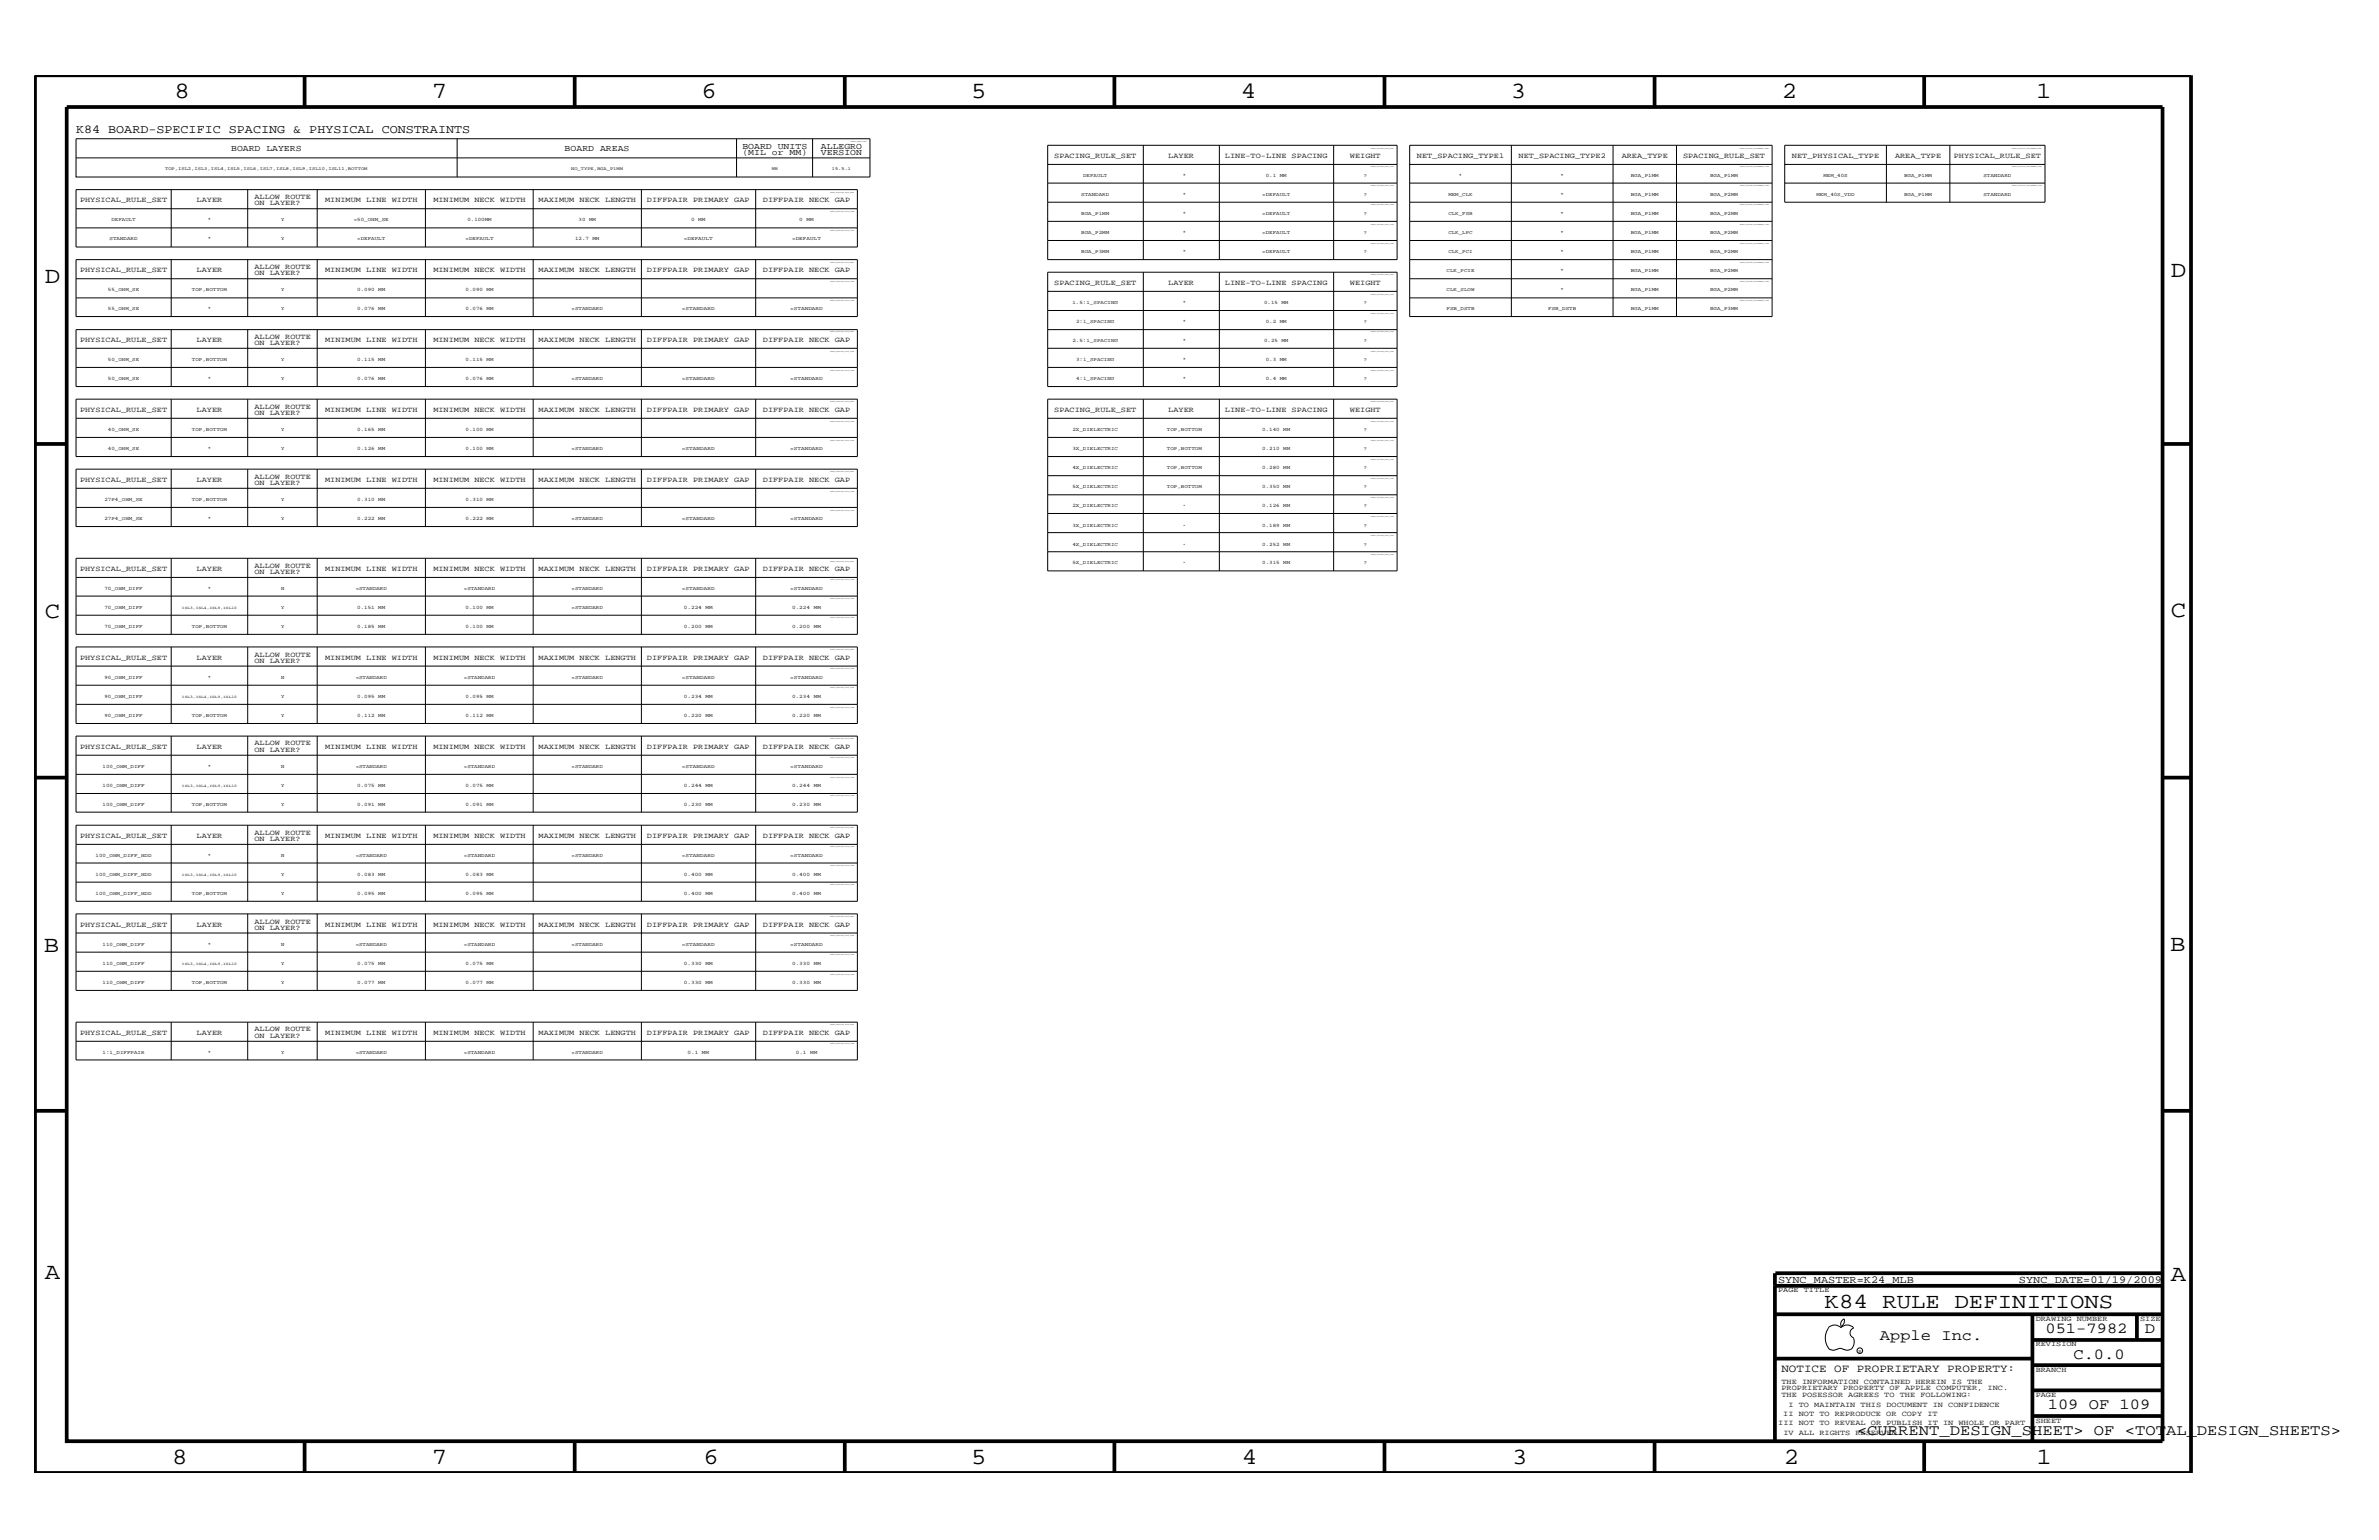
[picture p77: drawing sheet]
<svg xmlns="http://www.w3.org/2000/svg" width="432mm" height="279mm" viewBox="0 0 432 279" stroke-linecap="round" stroke-linejoin="round" font-family="sans-serif">
<defs><g id="words">
<g font-size="4.2">
<text x="31.7" y="17.8">8</text>
<text x="78.4" y="17.8">7</text>
<text x="127.3" y="17.8">6</text>
<text x="176.3" y="17.8">5</text>
<text x="225.2" y="17.8">4</text>
<text x="274.2" y="17.8">3</text>
<text x="323.4" y="17.8">2</text>
<text x="369.6" y="17.8">1</text>
<text x="8.1" y="51.3">D</text>
<text x="394" y="50.3">D</text>
<text x="8.1" y="112.1">C</text>
<text x="394" y="111.9">C</text>
<text x="8" y="172.7">B</text>
<text x="393.9" y="172.5">B</text>
<text x="8.1" y="232">A</text>
<text x="394" y="232.4">A</text>
<text x="31.2" y="265.6">8</text>
<text x="78.4" y="265.6">7</text>
<text x="127.7" y="265.6">6</text>
<text x="176.3" y="265.6">5</text>
<text x="225.4" y="265.6">4</text>
<text x="274.5" y="265.6">3</text>
<text x="323.8" y="265.6">2</text>
<text x="369.7" y="265.6">1</text>
</g>
<text font-size="3.9" x="331.2" y="237.3">K84 RULE DEFINITIONS</text>
<g font-size="2.8">
<text x="341.2" y="243.1">Apple Inc.</text>
<text x="371.3" y="241.9">051-7982</text>
<text x="389.3" y="241.9">D</text>
<text x="376.3" y="246.5">C.0.0</text>
<text x="371.7" y="255.7">109 OF 109</text>
<text x="337.1" y="260.4">&lt;CURRENT_DESIGN_SHEET&gt; OF &lt;TOTAL_DESIGN_SHEETS&gt;</text>
</g>
<text font-size="2.2" x="13.8" y="24.1">K84 BOARD-SPECIFIC SPACING &amp; PHYSICAL CONSTRAINTS</text>
<text font-size="2" x="323.3" y="248.9">NOTICE OF PROPRIETARY PROPERTY:</text>
<g font-size="1.9">
<text x="322.7" y="232.7">SYNC_MASTER=K24_MLB</text>
<text x="366.4" y="232.7">SYNC_DATE=01/19/2009</text>
</g>
<g font-size="1.6">
<text x="42" y="27.5">BOARD LAYERS</text>
<text x="102.5" y="27.5">BOARD AREAS</text>
<text x="134.7" y="28.1">(MIL or MM)</text>
<text x="134.7" y="27">BOARD UNITS</text>
<text x="149" y="28.1">VERSION</text>
<text x="149" y="27">ALLEGRO</text>
</g>
<g font-size="1.4">
<text x="191.3" y="28.6">SPACING_RULE_SET</text>
<text x="212" y="28.6">LAYER</text>
<text x="222.3" y="28.6">LINE-TO-LINE SPACING</text>
<text x="245" y="28.6">WEIGHT</text>
<text x="257.2" y="28.6">NET_SPACING_TYPE1</text>
<text x="275.6" y="28.6">NET_SPACING_TYPE2</text>
<text x="294.3" y="28.6">AREA_TYPE</text>
<text x="305.5" y="28.6">SPACING_RULE_SET</text>
<text x="325.2" y="28.6">NET_PHYSICAL_TYPE</text>
<text x="344" y="28.6">AREA_TYPE</text>
<text x="354.6" y="28.6">PHYSICAL_RULE_SET</text>
<text x="14.5" y="36.7">PHYSICAL_RULE_SET</text>
<text x="35.7" y="36.7">LAYER</text>
<text x="46.2" y="36.1">ALLOW ROUTE</text>
<text x="46.2" y="37.3">ON LAYER?</text>
<text x="59" y="36.7">MINIMUM LINE WIDTH</text>
<text x="78.7" y="36.7">MINIMUM NECK WIDTH</text>
<text x="97.7" y="36.7">MAXIMUM NECK LENGTH</text>
<text x="117.4" y="36.7">DIFFPAIR PRIMARY GAP</text>
<text x="138.5" y="36.7">DIFFPAIR NECK GAP</text>
<text x="14.5" y="49.4">PHYSICAL_RULE_SET</text>
<text x="35.7" y="49.4">LAYER</text>
<text x="46.2" y="48.8">ALLOW ROUTE</text>
<text x="46.2" y="50">ON LAYER?</text>
<text x="59" y="49.4">MINIMUM LINE WIDTH</text>
<text x="78.7" y="49.4">MINIMUM NECK WIDTH</text>
<text x="97.7" y="49.4">MAXIMUM NECK LENGTH</text>
<text x="117.4" y="49.4">DIFFPAIR PRIMARY GAP</text>
<text x="138.5" y="49.4">DIFFPAIR NECK GAP</text>
<text x="191.3" y="51.7">SPACING_RULE_SET</text>
<text x="212" y="51.7">LAYER</text>
<text x="222.3" y="51.7">LINE-TO-LINE SPACING</text>
<text x="245" y="51.7">WEIGHT</text>
<text x="14.5" y="62.1">PHYSICAL_RULE_SET</text>
<text x="35.7" y="62.1">LAYER</text>
<text x="46.2" y="61.5">ALLOW ROUTE</text>
<text x="46.2" y="62.7">ON LAYER?</text>
<text x="59" y="62.1">MINIMUM LINE WIDTH</text>
<text x="78.7" y="62.1">MINIMUM NECK WIDTH</text>
<text x="97.7" y="62.1">MAXIMUM NECK LENGTH</text>
<text x="117.4" y="62.1">DIFFPAIR PRIMARY GAP</text>
<text x="138.5" y="62.1">DIFFPAIR NECK GAP</text>
<text x="14.5" y="74.8">PHYSICAL_RULE_SET</text>
<text x="35.7" y="74.8">LAYER</text>
<text x="46.2" y="74.2">ALLOW ROUTE</text>
<text x="46.2" y="75.3">ON LAYER?</text>
<text x="59" y="74.8">MINIMUM LINE WIDTH</text>
<text x="78.7" y="74.8">MINIMUM NECK WIDTH</text>
<text x="97.7" y="74.8">MAXIMUM NECK LENGTH</text>
<text x="117.4" y="74.8">DIFFPAIR PRIMARY GAP</text>
<text x="138.5" y="74.8">DIFFPAIR NECK GAP</text>
<text x="191.3" y="74.8">SPACING_RULE_SET</text>
<text x="212" y="74.8">LAYER</text>
<text x="222.3" y="74.8">LINE-TO-LINE SPACING</text>
<text x="245" y="74.8">WEIGHT</text>
<text x="14.5" y="87.4">PHYSICAL_RULE_SET</text>
<text x="35.7" y="87.4">LAYER</text>
<text x="46.2" y="86.9">ALLOW ROUTE</text>
<text x="46.2" y="88">ON LAYER?</text>
<text x="59" y="87.4">MINIMUM LINE WIDTH</text>
<text x="78.7" y="87.4">MINIMUM NECK WIDTH</text>
<text x="97.7" y="87.4">MAXIMUM NECK LENGTH</text>
<text x="117.4" y="87.4">DIFFPAIR PRIMARY GAP</text>
<text x="138.5" y="87.4">DIFFPAIR NECK GAP</text>
<text x="14.5" y="103.6">PHYSICAL_RULE_SET</text>
<text x="35.7" y="103.6">LAYER</text>
<text x="46.2" y="103">ALLOW ROUTE</text>
<text x="46.2" y="104.2">ON LAYER?</text>
<text x="59" y="103.6">MINIMUM LINE WIDTH</text>
<text x="78.7" y="103.6">MINIMUM NECK WIDTH</text>
<text x="97.7" y="103.6">MAXIMUM NECK LENGTH</text>
<text x="117.4" y="103.6">DIFFPAIR PRIMARY GAP</text>
<text x="138.5" y="103.6">DIFFPAIR NECK GAP</text>
<text x="14.5" y="119.7">PHYSICAL_RULE_SET</text>
<text x="35.7" y="119.7">LAYER</text>
<text x="46.2" y="119.2">ALLOW ROUTE</text>
<text x="59" y="119.7">MINIMUM LINE WIDTH</text>
<text x="78.7" y="119.7">MINIMUM NECK WIDTH</text>
<text x="97.7" y="119.7">MAXIMUM NECK LENGTH</text>
<text x="117.4" y="119.7">DIFFPAIR PRIMARY GAP</text>
<text x="138.5" y="119.7">DIFFPAIR NECK GAP</text>
<text x="46.2" y="120.3">ON LAYER?</text>
<text x="14.5" y="135.8">PHYSICAL_RULE_SET</text>
<text x="35.7" y="135.8">LAYER</text>
<text x="46.2" y="135.2">ALLOW ROUTE</text>
<text x="46.2" y="136.4">ON LAYER?</text>
<text x="59" y="135.8">MINIMUM LINE WIDTH</text>
<text x="78.7" y="135.8">MINIMUM NECK WIDTH</text>
<text x="97.7" y="135.8">MAXIMUM NECK LENGTH</text>
<text x="117.4" y="135.8">DIFFPAIR PRIMARY GAP</text>
<text x="138.5" y="135.8">DIFFPAIR NECK GAP</text>
<text x="14.5" y="152">PHYSICAL_RULE_SET</text>
<text x="35.7" y="152">LAYER</text>
<text x="46.2" y="151.4">ALLOW ROUTE</text>
<text x="46.2" y="152.6">ON LAYER?</text>
<text x="59" y="152">MINIMUM LINE WIDTH</text>
<text x="78.7" y="152">MINIMUM NECK WIDTH</text>
<text x="97.7" y="152">MAXIMUM NECK LENGTH</text>
<text x="117.4" y="152">DIFFPAIR PRIMARY GAP</text>
<text x="138.5" y="152">DIFFPAIR NECK GAP</text>
<text x="46.2" y="167.6">ALLOW ROUTE</text>
<text x="14.5" y="168.2">PHYSICAL_RULE_SET</text>
<text x="35.7" y="168.2">LAYER</text>
<text x="46.2" y="168.7">ON LAYER?</text>
<text x="59" y="168.2">MINIMUM LINE WIDTH</text>
<text x="78.7" y="168.2">MINIMUM NECK WIDTH</text>
<text x="97.7" y="168.2">MAXIMUM NECK LENGTH</text>
<text x="117.4" y="168.2">DIFFPAIR PRIMARY GAP</text>
<text x="138.5" y="168.2">DIFFPAIR NECK GAP</text>
<text x="14.5" y="187.7">PHYSICAL_RULE_SET</text>
<text x="35.7" y="187.7">LAYER</text>
<text x="46.2" y="187.1">ALLOW ROUTE</text>
<text x="46.2" y="188.3">ON LAYER?</text>
<text x="59" y="187.7">MINIMUM LINE WIDTH</text>
<text x="78.7" y="187.7">MINIMUM NECK WIDTH</text>
<text x="97.7" y="187.7">MAXIMUM NECK LENGTH</text>
<text x="117.4" y="187.7">DIFFPAIR PRIMARY GAP</text>
<text x="138.5" y="187.7">DIFFPAIR NECK GAP</text>
<text x="322.7" y="234.4">PAGE TITLE</text>
<text x="369.5" y="239.6">DRAWING NUMBER</text>
<text x="388.5" y="239.6">SIZE</text>
<text x="369.5" y="244.2">REVISION</text>
<text x="323.3" y="251.1">THE INFORMATION CONTAINED HEREIN IS THE</text>
<text x="369.5" y="248.9">BRANCH</text>
<text x="323.3" y="253.4">THE POSESSOR AGREES TO THE FOLLOWING:</text>
<text x="323.3" y="252.3">PROPRIETARY PROPERTY OF APPLE COMPUTER, INC.</text>
<text x="323.7" y="256.9">II NOT TO REPRODUCE OR COPY IT</text>
<text x="324.6" y="255.2">I TO MAINTAIN THIS DOCUMENT IN CONFIDENCE</text>
<text x="369.5" y="253.4">PAGE</text>
<text x="322.7" y="258.6">III NOT TO REVEAL OR PUBLISH IT IN WHOLE OR PART</text>
<text x="323.7" y="260.4">IV ALL RIGHTS RESERVED</text>
<text x="369.5" y="258.1">SHEET</text>
</g>
<g font-size=".9">
<text x="196.3" y="35.6">STANDARD</text>
<text x="196.6" y="32.1">DEFAULT</text>
<text x="214.7" y="32.1">*</text>
<text x="214.7" y="35.6">*</text>
<text x="229.1" y="35.6">=DEFAULT</text>
<text x="229.7" y="32.1">0.1 MM</text>
<text x="247.5" y="32.1">?</text>
<text x="247.5" y="35.6">?</text>
<text x="262.9" y="35.6">MEM_CLK</text>
<text x="264.8" y="32.1">*</text>
<text x="283.3" y="35.6">*</text>
<text x="283.3" y="32.1">*</text>
<text x="296" y="32.1">BGA_P1MM</text>
<text x="296" y="35.6">BGA_P1MM</text>
<text x="310.4" y="32.1">BGA_P1MM</text>
<text x="310.4" y="35.6">BGA_P2MM</text>
<text x="329.7" y="35.6">MEM_40S_VDD</text>
<text x="331" y="32.1">MEM_40S</text>
<text x="345.6" y="32.1">BGA_P1MM</text>
<text x="345.6" y="35.6">BGA_P1MM</text>
<text x="360" y="32.1">STANDARD</text>
<text x="360" y="35.6">STANDARD</text>
<text x="20.2" y="40.2">DEFAULT</text>
<text x="37.7" y="40.2">*</text>
<text x="51" y="40.2">Y</text>
<text x="64.2" y="40.2">=50_OHM_SE</text>
<text x="84.8" y="40.2">0.100MM</text>
<text x="105" y="40.2">30 MM</text>
<text x="125.4" y="40.2">0</text>
<text x="126.7" y="40.2">MM</text>
<text x="145.1" y="40.2">0</text>
<text x="146.4" y="40.2">MM</text>
<text x="196.3" y="39.1">BGA_P1MM</text>
<text x="214.7" y="39.1">*</text>
<text x="229.1" y="39.1">=DEFAULT</text>
<text x="247.5" y="39.1">?</text>
<text x="262.9" y="39.1">CLK_FSB</text>
<text x="283.3" y="39.1">*</text>
<text x="296" y="39.1">BGA_P1MM</text>
<text x="310.4" y="39.1">BGA_P2MM</text>
<text x="19.9" y="43.6">STANDARD</text>
<text x="37.7" y="43.6">*</text>
<text x="51" y="43.6">Y</text>
<text x="64.9" y="43.6">=DEFAULT</text>
<text x="84.5" y="43.6">=DEFAULT</text>
<text x="104.4" y="43.6">12.7 MM</text>
<text x="124.1" y="43.6">=DEFAULT</text>
<text x="143.8" y="43.6">=DEFAULT</text>
<text x="196.3" y="45.9">BGA_P3MM</text>
<text x="196.3" y="42.4">BGA_P2MM</text>
<text x="214.7" y="45.9">*</text>
<text x="214.7" y="42.4">*</text>
<text x="229.1" y="45.9">=DEFAULT</text>
<text x="229.1" y="42.4">=DEFAULT</text>
<text x="247.5" y="45.9">?</text>
<text x="247.5" y="42.4">?</text>
<text x="262.9" y="45.9">CLK_PCI</text>
<text x="262.9" y="42.4">CLK_LPC</text>
<text x="283.3" y="45.9">*</text>
<text x="283.3" y="42.4">*</text>
<text x="296" y="45.9">BGA_P1MM</text>
<text x="296" y="42.4">BGA_P1MM</text>
<text x="310.4" y="45.9">BGA_P2MM</text>
<text x="310.4" y="42.4">BGA_P2MM</text>
<text x="19.6" y="52.9">55_OHM_SE</text>
<text x="34.8" y="52.9">TOP,BOTTOM</text>
<text x="51" y="52.9">Y</text>
<text x="64.9" y="52.9">0.090 MM</text>
<text x="84.5" y="52.9">0.090 MM</text>
<text x="262.6" y="49.4">CLK_PCIE</text>
<text x="262.6" y="52.9">CLK_SLOW</text>
<text x="283.3" y="49.4">*</text>
<text x="283.3" y="52.9">*</text>
<text x="296" y="52.9">BGA_P1MM</text>
<text x="296" y="49.4">BGA_P1MM</text>
<text x="310.4" y="52.9">BGA_P2MM</text>
<text x="310.4" y="49.4">BGA_P2MM</text>
<text x="19.6" y="56.3">55_OHM_SE</text>
<text x="37.7" y="56.3">*</text>
<text x="51" y="56.3">Y</text>
<text x="64.9" y="56.3">0.076 MM</text>
<text x="84.5" y="56.3">0.076 MM</text>
<text x="103.8" y="56.3">=STANDARD</text>
<text x="123.8" y="56.3">=STANDARD</text>
<text x="143.4" y="56.3">=STANDARD</text>
<text x="194.6" y="55.1">1.5:1_SPACING</text>
<text x="195.3" y="58.6">2:1_SPACING</text>
<text x="214.7" y="55.1">*</text>
<text x="214.7" y="58.6">*</text>
<text x="229.4" y="55.1">0.15 MM</text>
<text x="229.7" y="58.6">0.2 MM</text>
<text x="247.5" y="55.1">?</text>
<text x="247.5" y="58.6">?</text>
<text x="262.6" y="56.3">FSB_DSTB</text>
<text x="281" y="56.3">FSB_DSTB</text>
<text x="296" y="56.3">BGA_P1MM</text>
<text x="310.4" y="56.3">BGA_P3MM</text>
<text x="19.6" y="65.6">50_OHM_SE</text>
<text x="34.8" y="65.6">TOP,BOTTOM</text>
<text x="51" y="65.6">Y</text>
<text x="64.9" y="65.6">0.115 MM</text>
<text x="84.5" y="65.6">0.115 MM</text>
<text x="194.6" y="62.1">2.5:1_SPACING</text>
<text x="195.3" y="65.6">3:1_SPACING</text>
<text x="214.7" y="65.6">*</text>
<text x="214.7" y="62.1">*</text>
<text x="229.4" y="62.1">0.25 MM</text>
<text x="229.7" y="65.6">0.3 MM</text>
<text x="247.5" y="65.6">?</text>
<text x="247.5" y="62.1">?</text>
<text x="19.6" y="69">50_OHM_SE</text>
<text x="37.7" y="69">*</text>
<text x="51" y="69">Y</text>
<text x="64.9" y="69">0.076 MM</text>
<text x="84.5" y="69">0.076 MM</text>
<text x="103.8" y="69">=STANDARD</text>
<text x="123.8" y="69">=STANDARD</text>
<text x="143.4" y="69">=STANDARD</text>
<text x="195.3" y="69">4:1_SPACING</text>
<text x="214.7" y="69">*</text>
<text x="229.7" y="69">0.4 MM</text>
<text x="247.5" y="69">?</text>
<text x="19.6" y="78.2">40_OHM_SE</text>
<text x="19.6" y="81.6">40_OHM_SE</text>
<text x="34.8" y="78.2">TOP,BOTTOM</text>
<text x="37.7" y="81.6">*</text>
<text x="51" y="78.2">Y</text>
<text x="51" y="81.6">Y</text>
<text x="64.9" y="78.2">0.165 MM</text>
<text x="64.9" y="81.6">0.126 MM</text>
<text x="84.5" y="78.2">0.100 MM</text>
<text x="84.5" y="81.6">0.100 MM</text>
<text x="103.8" y="81.6">=STANDARD</text>
<text x="123.8" y="81.6">=STANDARD</text>
<text x="143.4" y="81.6">=STANDARD</text>
<text x="194.6" y="81.6">3X_DIELECTRIC</text>
<text x="194.6" y="78.2">2X_DIELECTRIC</text>
<text x="211.8" y="81.6">TOP,BOTTOM</text>
<text x="211.8" y="78.2">TOP,BOTTOM</text>
<text x="229.1" y="81.6">0.210 MM</text>
<text x="229.1" y="78.2">0.140 MM</text>
<text x="247.5" y="81.6">?</text>
<text x="247.5" y="78.2">?</text>
<text x="194.6" y="85.1">4X_DIELECTRIC</text>
<text x="194.6" y="88.6">5X_DIELECTRIC</text>
<text x="211.8" y="85.1">TOP,BOTTOM</text>
<text x="211.8" y="88.6">TOP,BOTTOM</text>
<text x="229.1" y="88.6">0.350 MM</text>
<text x="229.1" y="85.1">0.280 MM</text>
<text x="247.5" y="85.1">?</text>
<text x="247.5" y="88.6">?</text>
<text x="19" y="90.9">27P4_OHM_SE</text>
<text x="19" y="94.3">27P4_OHM_SE</text>
<text x="34.8" y="90.9">TOP,BOTTOM</text>
<text x="37.7" y="94.3">*</text>
<text x="51" y="90.9">Y</text>
<text x="51" y="94.3">Y</text>
<text x="64.9" y="90.9">0.310 MM</text>
<text x="64.9" y="94.3">0.222 MM</text>
<text x="84.5" y="90.9">0.310 MM</text>
<text x="84.5" y="94.3">0.222 MM</text>
<text x="103.8" y="94.3">=STANDARD</text>
<text x="123.8" y="94.3">=STANDARD</text>
<text x="143.4" y="94.3">=STANDARD</text>
<text x="194.6" y="95.5">3X_DIELECTRIC</text>
<text x="194.6" y="92.1">2X_DIELECTRIC</text>
<text x="229.1" y="95.5">0.189 MM</text>
<text x="229.1" y="92.1">0.126 MM</text>
<text x="247.5" y="95.5">?</text>
<text x="247.5" y="92.1">?</text>
<text x="194.6" y="99">4X_DIELECTRIC</text>
<text x="229.1" y="99">0.252 MM</text>
<text x="247.5" y="99">?</text>
<text x="19" y="107">70_OHM_DIFF</text>
<text x="37.7" y="107">*</text>
<text x="51" y="107">N</text>
<text x="64.6" y="107">=STANDARD</text>
<text x="84.2" y="107">=STANDARD</text>
<text x="103.8" y="107">=STANDARD</text>
<text x="123.8" y="107">=STANDARD</text>
<text x="143.4" y="107">=STANDARD</text>
<text x="194.6" y="102.4">5X_DIELECTRIC</text>
<text x="229.1" y="102.4">0.315 MM</text>
<text x="247.5" y="102.4">?</text>
<text x="19" y="110.5">70_OHM_DIFF</text>
<text x="19" y="114">70_OHM_DIFF</text>
<text x="34.8" y="114">TOP,BOTTOM</text>
<text x="51" y="110.5">Y</text>
<text x="51" y="114">Y</text>
<text x="64.9" y="110.5">0.151 MM</text>
<text x="64.9" y="114">0.185 MM</text>
<text x="84.5" y="110.5">0.100 MM</text>
<text x="84.5" y="114">0.100 MM</text>
<text x="103.8" y="110.5">=STANDARD</text>
<text x="124.1" y="114">0.200</text>
<text x="124.1" y="110.5">0.224</text>
<text x="128.1" y="114">MM</text>
<text x="128.1" y="110.5">MM</text>
<text x="143.8" y="114">0.200</text>
<text x="143.8" y="110.5">0.224</text>
<text x="147.7" y="114">MM</text>
<text x="147.7" y="110.5">MM</text>
<text x="19" y="123.1">90_OHM_DIFF</text>
<text x="37.7" y="123.1">*</text>
<text x="51" y="123.1">N</text>
<text x="64.6" y="123.1">=STANDARD</text>
<text x="84.2" y="123.1">=STANDARD</text>
<text x="103.8" y="123.1">=STANDARD</text>
<text x="123.8" y="123.1">=STANDARD</text>
<text x="143.4" y="123.1">=STANDARD</text>
<text x="19" y="126.6">90_OHM_DIFF</text>
<text x="19" y="130.1">90_OHM_DIFF</text>
<text x="34.8" y="130.1">TOP,BOTTOM</text>
<text x="51" y="126.6">Y</text>
<text x="51" y="130.1">Y</text>
<text x="64.9" y="126.6">0.095 MM</text>
<text x="64.9" y="130.1">0.112 MM</text>
<text x="84.5" y="130.1">0.112 MM</text>
<text x="84.5" y="126.6">0.095 MM</text>
<text x="124.1" y="126.6">0.234</text>
<text x="124.1" y="130.1">0.220</text>
<text x="128.1" y="126.6">MM</text>
<text x="128.1" y="130.1">MM</text>
<text x="143.8" y="126.6">0.234</text>
<text x="143.8" y="130.1">0.220</text>
<text x="147.7" y="126.6">MM</text>
<text x="147.7" y="130.1">MM</text>
<text x="18.6" y="142.8">100_OHM_DIFF</text>
<text x="18.6" y="139.3">100_OHM_DIFF</text>
<text x="37.7" y="139.3">*</text>
<text x="51" y="142.8">Y</text>
<text x="51" y="139.3">N</text>
<text x="64.6" y="139.3">=STANDARD</text>
<text x="64.9" y="142.8">0.075 MM</text>
<text x="84.2" y="139.3">=STANDARD</text>
<text x="84.5" y="142.8">0.075 MM</text>
<text x="103.8" y="139.3">=STANDARD</text>
<text x="123.8" y="139.3">=STANDARD</text>
<text x="124.1" y="142.8">0.244</text>
<text x="128.1" y="142.8">MM</text>
<text x="143.4" y="139.3">=STANDARD</text>
<text x="143.8" y="142.8">0.244</text>
<text x="147.7" y="142.8">MM</text>
<text x="18.6" y="146.2">100_OHM_DIFF</text>
<text x="34.8" y="146.2">TOP,BOTTOM</text>
<text x="51" y="146.2">Y</text>
<text x="64.9" y="146.2">0.091 MM</text>
<text x="84.5" y="146.2">0.091 MM</text>
<text x="124.1" y="146.2">0.230</text>
<text x="128.1" y="146.2">MM</text>
<text x="143.8" y="146.2">0.230</text>
<text x="147.7" y="146.2">MM</text>
<text x="17.4" y="155.5">100_OHM_DIFF_HDD</text>
<text x="37.7" y="155.5">*</text>
<text x="51" y="155.5">N</text>
<text x="64.6" y="155.5">=STANDARD</text>
<text x="84.2" y="155.5">=STANDARD</text>
<text x="103.8" y="155.5">=STANDARD</text>
<text x="123.8" y="155.5">=STANDARD</text>
<text x="143.4" y="155.5">=STANDARD</text>
<text x="17.4" y="158.9">100_OHM_DIFF_HDD</text>
<text x="51" y="158.9">Y</text>
<text x="64.9" y="158.9">0.083 MM</text>
<text x="84.5" y="158.9">0.083 MM</text>
<text x="124.1" y="158.9">0.400</text>
<text x="128.1" y="158.9">MM</text>
<text x="143.8" y="158.9">0.400</text>
<text x="147.7" y="158.9">MM</text>
<text x="17.4" y="162.3">100_OHM_DIFF_HDD</text>
<text x="34.8" y="162.3">TOP,BOTTOM</text>
<text x="51" y="162.3">Y</text>
<text x="64.9" y="162.3">0.095 MM</text>
<text x="84.5" y="162.3">0.095 MM</text>
<text x="124.1" y="162.3">0.400</text>
<text x="128.1" y="162.3">MM</text>
<text x="143.8" y="162.3">0.400</text>
<text x="147.7" y="162.3">MM</text>
<text x="18.6" y="171.6">110_OHM_DIFF</text>
<text x="37.7" y="171.6">*</text>
<text x="51" y="171.6">N</text>
<text x="64.6" y="171.6">=STANDARD</text>
<text x="84.2" y="171.6">=STANDARD</text>
<text x="103.8" y="171.6">=STANDARD</text>
<text x="123.8" y="171.6">=STANDARD</text>
<text x="143.4" y="171.6">=STANDARD</text>
<text x="18.6" y="178.5">110_OHM_DIFF</text>
<text x="18.6" y="175">110_OHM_DIFF</text>
<text x="34.8" y="178.5">TOP,BOTTOM</text>
<text x="51" y="175">Y</text>
<text x="51" y="178.5">Y</text>
<text x="64.9" y="175">0.075 MM</text>
<text x="64.9" y="178.5">0.077 MM</text>
<text x="84.5" y="175">0.075 MM</text>
<text x="84.5" y="178.5">0.077 MM</text>
<text x="124.1" y="175">0.330</text>
<text x="124.1" y="178.5">0.330</text>
<text x="128.1" y="175">MM</text>
<text x="128.1" y="178.5">MM</text>
<text x="143.8" y="175">0.330</text>
<text x="143.8" y="178.5">0.330</text>
<text x="147.7" y="175">MM</text>
<text x="147.7" y="178.5">MM</text>
<text x="18.6" y="191.2">1:1_DIFFPAIR</text>
<text x="37.7" y="191.2">*</text>
<text x="51" y="191.2">Y</text>
<text x="64.6" y="191.2">=STANDARD</text>
<text x="84.2" y="191.2">=STANDARD</text>
<text x="103.8" y="191.2">=STANDARD</text>
<text x="124.8" y="191.2">0.1 MM</text>
<text x="144.4" y="191.2">0.1 MM</text>
<text x="337.3" y="245.4">R</text>
</g>
<g font-size=".8">
<text x="30" y="30.9">TOP,ISL2,ISL3,ISL4,ISL5,ISL6,ISL7,ISL8,ISL9,ISL10,ISL11,BOTTOM</text>
<text x="103.7" y="30.9">NO_TYPE,BGA_P1MM</text>
<text x="140.1" y="30.9">MM</text>
<text x="151" y="30.9">15.5.1</text>
</g>
<g font-size=".7">
<text x="214.8" y="95.5">*</text>
<text x="214.8" y="92.1">*</text>
<text x="214.8" y="99">*</text>
<text x="214.8" y="102.4">*</text>
<text x="33" y="110.5">ISL3,ISL4,ISL9,ISL10</text>
<text x="33" y="126.6">ISL3,ISL4,ISL9,ISL10</text>
<text x="33" y="142.8">ISL3,ISL4,ISL9,ISL10</text>
<text x="33" y="158.9">ISL3,ISL4,ISL9,ISL10</text>
<text x="33" y="175">ISL3,ISL4,ISL9,ISL10</text>
</g>
<g font-size=".3">
<text x="154.4" y="25.8">TABLE_BOARD_INFO</text>
<text x="248.8" y="27">TABLE_SPACING_RULE_HEAD</text>
<text x="315.8" y="27">TABLE_SPACING_ASSIGNMENT_HEAD</text>
<text x="365.2" y="27">TABLE_PHYSICAL_ASSIGNMENT_HEAD</text>
<text x="150.7" y="35">TABLE_PHYSICAL_RULE_HEAD</text>
<text x="248.8" y="33.8">TABLE_SPACING_RULE_ITEM</text>
<text x="248.8" y="30.3">TABLE_SPACING_RULE_ITEM</text>
<text x="315.8" y="33.8">TABLE_SPACING_ASSIGNMENT_ITEM</text>
<text x="315.8" y="30.3">TABLE_SPACING_ASSIGNMENT_ITEM</text>
<text x="365.2" y="33.8">TABLE_PHYSICAL_ASSIGNMENT_ITEM</text>
<text x="365.2" y="30.3">TABLE_PHYSICAL_ASSIGNMENT_ITEM</text>
<text x="150.7" y="38.5">TABLE_PHYSICAL_RULE_ITEM</text>
<text x="150.7" y="41.9">TABLE_PHYSICAL_RULE_ITEM</text>
<text x="248.8" y="37.3">TABLE_SPACING_RULE_ITEM</text>
<text x="248.8" y="40.8">TABLE_SPACING_RULE_ITEM</text>
<text x="315.8" y="37.3">TABLE_SPACING_ASSIGNMENT_ITEM</text>
<text x="315.8" y="40.8">TABLE_SPACING_ASSIGNMENT_ITEM</text>
<text x="150.7" y="47.7">TABLE_PHYSICAL_RULE_HEAD</text>
<text x="248.8" y="44.2">TABLE_SPACING_RULE_ITEM</text>
<text x="315.8" y="44.2">TABLE_SPACING_ASSIGNMENT_ITEM</text>
<text x="315.8" y="47.7">TABLE_SPACING_ASSIGNMENT_ITEM</text>
<text x="150.7" y="51.1">TABLE_PHYSICAL_RULE_ITEM</text>
<text x="248.8" y="50">TABLE_SPACING_RULE_HEAD</text>
<text x="248.8" y="53.5">TABLE_SPACING_RULE_ITEM</text>
<text x="315.8" y="51.1">TABLE_SPACING_ASSIGNMENT_ITEM</text>
<text x="150.7" y="54.6">TABLE_PHYSICAL_RULE_ITEM</text>
<text x="248.8" y="56.9">TABLE_SPACING_RULE_ITEM</text>
<text x="315.8" y="54.6">TABLE_SPACING_ASSIGNMENT_ITEM</text>
<text x="150.7" y="60.3">TABLE_PHYSICAL_RULE_HEAD</text>
<text x="150.7" y="63.8">TABLE_PHYSICAL_RULE_ITEM</text>
<text x="248.8" y="60.3">TABLE_SPACING_RULE_ITEM</text>
<text x="248.8" y="63.8">TABLE_SPACING_RULE_ITEM</text>
<text x="150.7" y="67.3">TABLE_PHYSICAL_RULE_ITEM</text>
<text x="248.8" y="67.3">TABLE_SPACING_RULE_ITEM</text>
<text x="150.7" y="73">TABLE_PHYSICAL_RULE_HEAD</text>
<text x="150.7" y="76.5">TABLE_PHYSICAL_RULE_ITEM</text>
<text x="248.8" y="73">TABLE_SPACING_RULE_HEAD</text>
<text x="248.8" y="76.5">TABLE_SPACING_RULE_ITEM</text>
<text x="150.7" y="80">TABLE_PHYSICAL_RULE_ITEM</text>
<text x="248.8" y="80">TABLE_SPACING_RULE_ITEM</text>
<text x="248.8" y="83.4">TABLE_SPACING_RULE_ITEM</text>
<text x="150.7" y="85.7">TABLE_PHYSICAL_RULE_HEAD</text>
<text x="150.7" y="89.2">TABLE_PHYSICAL_RULE_ITEM</text>
<text x="248.8" y="86.9">TABLE_SPACING_RULE_ITEM</text>
<text x="150.7" y="92.7">TABLE_PHYSICAL_RULE_ITEM</text>
<text x="248.8" y="90.3">TABLE_SPACING_RULE_ITEM</text>
<text x="248.8" y="93.8">TABLE_SPACING_RULE_ITEM</text>
<text x="150.7" y="101.9">TABLE_PHYSICAL_RULE_HEAD</text>
<text x="248.8" y="97.2">TABLE_SPACING_RULE_ITEM</text>
<text x="248.8" y="100.7">TABLE_SPACING_RULE_ITEM</text>
<text x="150.7" y="105.3">TABLE_PHYSICAL_RULE_ITEM</text>
<text x="150.7" y="112.2">TABLE_PHYSICAL_RULE_ITEM</text>
<text x="150.7" y="108.7">TABLE_PHYSICAL_RULE_ITEM</text>
<text x="150.7" y="118">TABLE_PHYSICAL_RULE_HEAD</text>
<text x="150.7" y="124.9">TABLE_PHYSICAL_RULE_ITEM</text>
<text x="150.7" y="121.4">TABLE_PHYSICAL_RULE_ITEM</text>
<text x="150.7" y="128.4">TABLE_PHYSICAL_RULE_ITEM</text>
<text x="150.7" y="137.6">TABLE_PHYSICAL_RULE_ITEM</text>
<text x="150.7" y="134.1">TABLE_PHYSICAL_RULE_HEAD</text>
<text x="150.7" y="141.1">TABLE_PHYSICAL_RULE_ITEM</text>
<text x="150.7" y="144.5">TABLE_PHYSICAL_RULE_ITEM</text>
<text x="150.7" y="153.7">TABLE_PHYSICAL_RULE_ITEM</text>
<text x="150.7" y="150.2">TABLE_PHYSICAL_RULE_HEAD</text>
<text x="150.7" y="160.6">TABLE_PHYSICAL_RULE_ITEM</text>
<text x="150.7" y="157.2">TABLE_PHYSICAL_RULE_ITEM</text>
<text x="150.7" y="166.4">TABLE_PHYSICAL_RULE_HEAD</text>
<text x="150.7" y="173.3">TABLE_PHYSICAL_RULE_ITEM</text>
<text x="150.7" y="169.9">TABLE_PHYSICAL_RULE_ITEM</text>
<text x="150.7" y="176.8">TABLE_PHYSICAL_RULE_ITEM</text>
<text x="150.7" y="189.4">TABLE_PHYSICAL_RULE_ITEM</text>
<text x="150.7" y="186">TABLE_PHYSICAL_RULE_HEAD</text>
</g>
</g></defs>
<g fill="none" stroke="#000" stroke-width=".68" stroke-linecap="butt">
<path d="M6.4 13.7h391.3v253.5h-391.3zM12.1 19.4h380.4v242.1h-380.4zM55.3 13.7v5.7M104.3 13.7v5.7M153.3 13.7v5.7M202.3 13.7v5.7M251.3 13.7v5.7M300.3 13.7v5.7M349.3 13.7v5.7M6.4 80.5h5.7M392.5 80.5h5.2M6.4 141.1h5.7"/>
<path d="M392.5 141.1h5.2M6.4 201.5h5.7M392.5 201.5h5.2M322.2 231v30.5M322.2 233.3h70.3M322.2 238.4h70.3M322.2 231h70.3M368.9 238.4v23.1M387.9 238.4v4.7M322.2 246.5h46.7M368.9 256.9h23.6M368.9 252.3h23.6"/>
<path d="M368.9 247.7h23.6M368.9 243.1h23.6M55.3 261.5v5.7M104.3 261.5v5.7M153.3 261.5v5.7M202.3 261.7v5.5M251.3 261.5v5.7M300.3 261.5v5.7M349.3 261.5v5.7"/>
</g>
<g fill="none" stroke="#000" stroke-width=".18">
<path d="M13.8 25.2h144.1v6.9h-144.1zM13.8 28.6h144.1M13.8 37.9h141.8M13.8 34.4h141.8v10.4h-141.8zM31.1 34.4v10.4M45 34.4v10.4M57.6 34.4v10.4M77.2 34.4v10.4M83 25.2v6.9M96.8 34.4v10.4M116.4 34.4v10.4M133.7 25.2v6.9"/>
<path d="M137.2 34.4v10.4M147.5 25.2v6.9M190.2 29.8v17.3h63.4v-20.7h-63.4v3.4h63.4M190.2 36.7h63.4M190.2 33.2h63.4M207.5 26.4v20.7M221.3 26.4v20.7M242.1 26.4v20.7M255.9 29.8v27.6h65.7v-31h-65.7v3.4h65.7M255.9 36.7h65.7M255.9 33.2h65.7M274.3 26.4v31"/>
<path d="M292.8 26.4v31M304.3 26.4v31M323.9 29.8v6.9h47.3v-10.3h-47.3v3.4h47.3M323.9 33.2h47.3M342.4 26.4v10.3M353.9 26.4v10.3M13.8 47.1h141.8v10.3h-141.8zM13.8 59.8h141.8v10.3h-141.8zM13.8 41.3h141.8M13.8 50.6h141.8M13.8 54h141.8M31.1 47.1v10.3"/>
<path d="M31.1 59.8v10.3M45 47.1v10.3M45 59.8v10.3M57.6 47.1v10.3M57.6 59.8v10.3M77.2 47.1v10.3M77.2 59.8v10.3M96.8 47.1v10.3M96.8 59.8v10.3M116.4 47.1v10.3M116.4 59.8v10.3M137.2 47.1v10.3"/>
<path d="M137.2 59.8v10.3M190.2 52.9v17.2h63.4v-20.7h-63.4v3.5h63.4M190.2 59.8h63.4M190.2 40.2h63.4M190.2 43.6h63.4M190.2 56.3h63.4M207.5 49.4v20.7M221.3 49.4v20.7M242.1 49.4v20.7M255.9 50.6h65.7M255.9 47.1h65.7M255.9 54h65.7"/>
<path d="M255.9 40.2h65.7M255.9 43.6h65.7M13.8 72.4h141.8v10.4h-141.8zM13.8 63.2h141.8M13.8 75.9h141.8M13.8 66.7h141.8M13.8 79.4h141.8M31.1 72.4v10.4M45 72.4v10.4M57.6 72.4v10.4M77.2 72.4v10.4M96.8 72.4v10.4"/>
<path d="M116.4 72.4v10.4M137.2 72.4v10.4M190.2 75.9v27.7h63.4v-31.2h-63.4v3.5h63.4M190.2 63.2h63.4M190.2 66.7h63.4M190.2 79.4h63.4M207.5 72.4v31.2M221.3 72.4v31.2M242.1 72.4v31.2M13.8 85.1h141.8v10.4h-141.8zM13.8 88.6h141.8M13.8 92.1h141.8"/>
<path d="M31.1 85.1v10.4M45 85.1v10.4M57.6 85.1v10.4M77.2 85.1v10.4M96.8 85.1v10.4M116.4 85.1v10.4M137.2 85.1v10.4M190.2 93.2h63.4M190.2 96.6h63.4M190.2 89.8h63.4M190.2 82.8h63.4M190.2 86.3h63.4"/>
<path d="M13.8 101.3h141.8v13.8h-141.8zM13.8 117.4h141.8v13.9h-141.8zM13.8 104.8h141.8M13.8 108.1h141.8M13.8 111.6h141.8M31.1 101.3v13.8M31.1 117.4v13.9M45 101.3v13.8M45 117.4v13.9M57.6 101.3v13.8M57.6 117.4v13.9M77.2 101.3v13.8"/>
<path d="M77.2 117.4v13.9M96.8 101.3v13.8M96.8 117.4v13.9M116.4 101.3v13.8M116.4 117.4v13.9M137.2 101.3v13.8M137.2 117.4v13.9M190.2 100.1h63.4M13.8 133.5h141.8v13.8h-141.8zM13.8 137h141.8M13.8 127.8h141.8M13.8 124.3h141.8"/>
<path d="M13.8 120.8h141.8M31.1 133.5v13.8M45 133.5v13.8M57.6 133.5v13.8M77.2 133.5v13.8M96.8 133.5v13.8M116.4 133.5v13.8M137.2 133.5v13.8M13.8 149.7h141.8v13.8h-141.8zM13.8 140.5h141.8M13.8 144h141.8M13.8 156.6h141.8"/>
<path d="M13.8 153.2h141.8M31.1 149.7v13.8M45 149.7v13.8M57.6 149.7v13.8M77.2 149.7v13.8M96.8 149.7v13.8M116.4 149.7v13.8M137.2 149.7v13.8M13.8 165.8h141.8v13.9h-141.8zM13.8 169.3h141.8M13.8 176.2h141.8M13.8 172.7h141.8"/>
<path d="M13.8 160h141.8M31.1 165.8v13.9M45 165.8v13.9M57.6 165.8v13.9M77.2 165.8v13.9M96.8 165.8v13.9M116.4 165.8v13.9M137.2 165.8v13.9M13.8 185.4h141.8v6.9h-141.8zM13.8 188.9h141.8M31.1 185.4v6.9M45 185.4v6.9"/>
<path d="M57.6 185.4v6.9M77.2 185.4v6.9M96.8 185.4v6.9M116.4 185.4v6.9M137.2 185.4v6.9M334.7 239.3l.1 .3a1.19 1.19 0 0 1-.6 1.1M334.8 239.3a1.02 1.02 0 0 0-.6 1.3M331.8 240.9a1.61 1.61 0 0 1 2.4 0M331.9 241a3.1 3.1 0 0 0 .2 3.9M332.1 244.8l.6 .2 .7-.2M333.4 244.9l.6-.3 .7 .3M334.1 240.9a1.61 1.61 0 0 1 2.3 0"/>
<path d="M334.6 244.8l.7 .2 .6-.2M336.4 242.8l.2 .6a1.95 1.95 0 0 1-.6 1.4M336.5 240.9a.93 .93 0 0 0-.7 .9 .93 .93 0 0 0 .7 .9"/>
<circle cx="337.6" cy="245.1" r=".51"/>
</g>
<use href="#words"/>
</svg>
